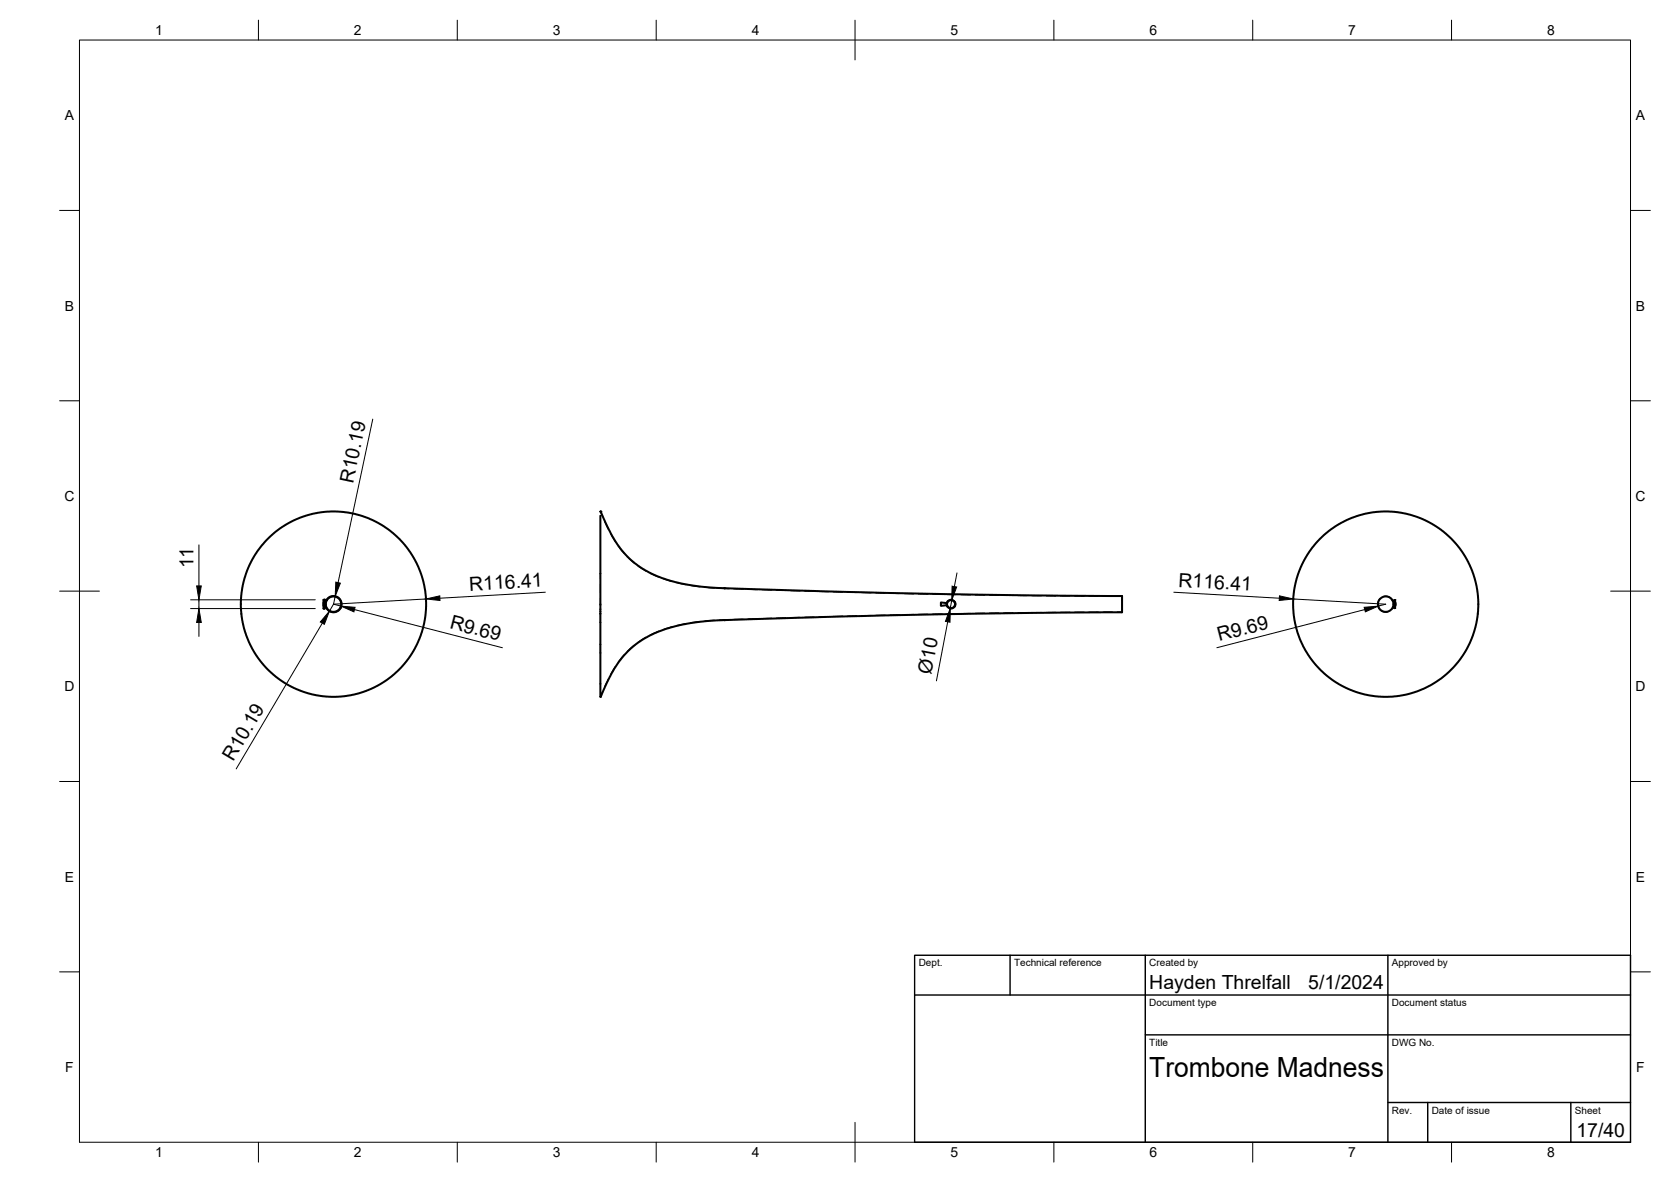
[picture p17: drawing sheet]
<svg xmlns="http://www.w3.org/2000/svg" width="420mm" height="297mm" viewBox="0 0 420 297" stroke-linecap="round" stroke-linejoin="round" font-family="sans-serif">
<defs><g id="words">
<text font-size="7" x="289" y="270.6">Trombone Madness</text>
<g font-size="4.9">
<text x="88.8" y="121.6" transform="rotate(-78 88.8 121.6)">R10.19</text>
<text x="48.6" y="142.9" transform="rotate(-90 48.6 142.9)">11</text>
<text x="118.1" y="148.4" transform="rotate(-3 118.1 148.4)">R116.41</text>
<text x="296.2" y="147.4" transform="rotate(3 296.2 147.4)">R116.41</text>
<text x="112.9" y="157.8" transform="rotate(14 112.9 157.8)">R9.69</text>
<text x="306.6" y="161.1" transform="rotate(-14 306.6 161.1)">R9.69</text>
<text x="234.2" y="169.6" transform="rotate(-79 234.2 169.6)">Ø10</text>
<text x="58.7" y="191.6" transform="rotate(-59 58.7 191.6)">R10.19</text>
<text x="289" y="248.5">Hayden Threlfall</text>
<text x="329" y="248.5">5/1/2024</text>
<text x="396.4" y="285.7">17/40</text>
</g>
<g font-size="3.5">
<text x="39" y="8.8">1</text>
<text x="89" y="8.8">2</text>
<text x="139" y="8.8">3</text>
<text x="189" y="8.8">4</text>
<text x="239" y="8.8">5</text>
<text x="289" y="8.8">6</text>
<text x="339" y="8.8">7</text>
<text x="389" y="8.8">8</text>
<text x="16.3" y="30.2">A</text>
<text x="411.3" y="30.2">A</text>
<text x="16.3" y="78">B</text>
<text x="411.3" y="78">B</text>
<text x="16.2" y="125.9">C</text>
<text x="411.2" y="125.9">C</text>
<text x="16.2" y="173.7">D</text>
<text x="411.2" y="173.7">D</text>
<text x="16.3" y="221.6">E</text>
<text x="411.3" y="221.6">E</text>
<text x="16.4" y="269.4">F</text>
<text x="411.4" y="269.4">F</text>
<text x="39" y="290.8">1</text>
<text x="89" y="290.8">2</text>
<text x="139" y="290.8">3</text>
<text x="189" y="290.8">4</text>
<text x="239" y="290.8">5</text>
<text x="289" y="290.8">6</text>
<text x="339" y="290.8">7</text>
<text x="389" y="290.8">8</text>
</g>
<g font-size="2.5">
<text x="231" y="242.9">Dept.</text>
<text x="255" y="242.9">Technical reference</text>
<text x="289" y="242.9">Created by</text>
<text x="350" y="242.9">Approved by</text>
<text x="289" y="252.8">Document type</text>
<text x="350" y="252.8">Document status</text>
<text x="289" y="262.9">Title</text>
<text x="350" y="262.9">DWG No.</text>
<text x="350" y="279.9">Rev.</text>
<text x="360" y="279.9">Date of issue</text>
<text x="396" y="279.9">Sheet</text>
</g>
</g></defs>
<!-- layer: Hidden -->
<g fill="none" stroke="#000" stroke-width=".25">
<path d="M151 128.6h.1M151 128.6l.5 1.3M152 130.9l1 2.2M153.5 134.2l1.2 2M155.4 137.2l1.5 1.9M157.7 139.9l1.8 1.6M81.3 152.4h.1M81.3 152.1l.3 .9M81.3 150.8h.4M81.3 152.8h.4M81.4 151.9l.3 .9zM81.6 150.7l-.3 .9"/>
<path d="M81.7 150.8l-.2 1.1zM151 150.3v1.7M151 146.7v2.4M151 144.2v1.3M151 154.2v2.2M151 153.1v.6M160.4 142.2l2 1.3M163.5 144.1l2.2 1M165.7 158.6l-2.2 1M166.8 145.5l2.2 .7M169 157.5l-2.2 .7M170.2 146.5l2.3 .5"/>
<path d="M172.5 156.7l-2.3 .5M173.7 147.2l2.3 .3M176 156.2l-2.3 .3M177.2 147.6l2.4 .2M179.6 155.8l-2.4 .2M180.8 147.9h1.3M182.1 147.9h.1M182.1 155.7h.1M182.1 155.7l-1.3 .1M182.1 147.9l1.2 .1M183.3 155.7h-1.2M184.5 148l2.4 .1"/>
<path d="M186.9 155.6h-2.4M188.1 148.1l2.4 .1M190.5 155.5h-2.4M191.6 148.2l2.4 .1M194 155.3l-2.4 .1M195.2 148.3l2.4 .1M197.6 155.2l-2.4 .1M198.8 148.4l2.4 .1M201.2 155.1l-2.4 .1M202.4 148.6h2.3M204.7 155l-2.3 .1M205.9 148.7h2.4"/>
<path d="M208.3 154.9l-2.4 .1M209.5 148.7l2.4 .1M211.9 154.8l-2.4 .1M213.1 148.9h2.4M215.5 154.7l-2.4 .1M216.6 148.9l2.4 .1M219 154.7h-2.4M220.2 149l2.4 .1M222.6 154.6h-2.4M223.8 149.1l2.4 .1M226.2 154.5h-2.4M227.4 149.2l2.3 .1"/>
<path d="M229.7 154.4l-2.3 .1M230.9 149.3h2.4M233.3 154.3l-2.4 .1M234.5 149.3l2.4 .1M236.9 154.3h-2.4M238.1 149.4h2.4M240.5 154.2h-2.4M241.6 149.5h2.4M244 154.1l-2.4 .1M245.2 149.5l2.4 .1M247.6 154.1h-2.4M248.8 149.6h2.4"/>
<path d="M251.2 154l-2.4 .1M252.3 149.6l2.4 .1M254.7 154h-2.4M255.9 149.7h2.4M258.3 154h-2.4M259.5 149.7h2.4M261.9 153.9h-2.4M263.1 149.8h2.4M265.5 153.9h-2.4M266.6 149.8h2.4M269 153.8l-2.4 .1M270.2 149.8h2.4"/>
<path d="M270.2 153.8h2.4M273.8 149.8l2.4 .1M276.2 153.8h-2.4M277.4 149.9h2.3M277.4 153.8h2.3M280.9 149.9h1.2M280.9 153.8h1.2M346.9 150.4l-.5 1.2 .3 1.3 1.1 .9h1.1M347.9 149.8l1.3 .1 .9 .7 .3 .5 .1 .9-.6 1.2M350.6 150.8h.3M350.6 152.8h.3M350.7 150.7h.1"/>
<path d="M350.9 151.4v.9M350.9 151.4v1.5l-.3 .1 .3-.9M350.9 151.4v-.7h-.3l.3 .9M151 162v2.1M151 175h.1M151.5 173.8l-.5 1.2M153 170.5l-1 2.2M154.7 167.4l-1.2 2.1M156.9 164.6l-1.5 1.8M159.5 162.1l-1.8 1.6M162.4 160.1l-2 1.3"/>
</g>
<!-- layer: Visible -->
<g fill="none" stroke="#000" stroke-width=".51">
<path d="M151 128.6l2.5 5.3 1.6 2.7 2 2.6 1.8 1.8 2.7 2 3.3 1.7 3.5 1.2 3.6 .9 4 .6 4.3 .4 26.8 .8 37.5 .8 37.5 .4v4.1l-37.5 .3-31.2 .7-33.1 1-6.8 .7-4.8 1.1-3.2 1.1-3.3 1.6-2.8 1.9-2.7 2.6-1.6 2.2-1.9 3.2-2.2 4.8v-45.5M81.3 151.4v.9M81.6 150.7h-.3v2.2l.3 .1M238.3 151.1a.63 .63 0 0 1-1 .4l-.7-.1v.9l1.4-.2a1.11 1.11 0 0 0 1.5 .8 1.11 1.11 0 0 0 .5-1.6 1.11 1.11 0 0 0-1.7-.2M350.6 150.8l.2 1.1zM350.8 151.9l-.2 .9z"/>
<circle cx="83.8" cy="151.8" r="23.3"/>
<circle cx="83.9" cy="151.8" r="1.93"/>
<circle cx="83.9" cy="151.8" r="2.04"/>
<circle cx="239.1" cy="151.8" r="1.01"/>
<circle cx="348.4" cy="151.8" r="23.3"/>
<circle cx="348.4" cy="151.8" r="1.93"/>
</g>
<g fill="#000">
<circle cx="151" cy="128.6" r=".25"/>
<circle cx="81.6" cy="150.7" r=".25"/>
<circle cx="182.1" cy="147.8" r=".25"/>
<circle cx="182.1" cy="155.8" r=".25"/>
</g>
<!-- layer: BORDER -->
<g fill="none" stroke="#000" stroke-width=".25">
<path d="M20 10.1h390v276.9h-390zM65 5.1v5M115 5.1v5M165 5.1v5M215 5.1v10M265 5.1v5M315 5.1v5M365 5.1v5M15 52.9h5M410 52.9h5M15 100.7h5M410 100.7h5"/>
<path d="M15 148.6h10M405 148.6h10M15 196.4h5M410 196.4h5M15 244.2h5M410 244.2h5M65 287v5M115 287v5M165 287v5M215 282.1v9.9M265 287v5M315 287v5"/>
<path d="M365 287v5"/>
</g>
<!-- layer: TITLEBLOCK -->
<path d="M230 240.1h180v46.9h-180zM230 250h180M254 240.1v9.9M288 240.1v46.9M349 240.1v46.9M288 260.1h122M349 277.1h61M359 277.1v9.9M395 277.1v9.9" fill="none" stroke="#000" stroke-width=".36"/>
<!-- layer: FD_Dimensions -->
<g fill="none" stroke="#000" stroke-width=".25">
<path d="M93.7 105.3l-8.7 41.1M50 136.9v10.3M47.9 152.9h31.4M47.9 150.7h31.4M50 150.7v2.2M50 156.4v3.5M81 156.6l-21.6 36.6M83.9 151.8l1.8 .5M83.9 151.8l-1.1 1.8M84.3 149.8l-.4 2M89.1 153.2l37.2 9.6M107.1 150.5l-23.2 1.3"/>
<path d="M137.1 148.8l-26.5 1.5M238.3 156.3l-2.8 14.8M239.3 150.8l-.3 2M240.6 144l-.6 3.4M295.1 148.8l26.6 1.5M325.2 150.5l23.2 1.3-1.9 .5M343.2 153.2l-37.2 9.6"/>
</g>
<path d="M50 152.9l.6 3.5h-1.2zM49.4 147.2h1.2l-.6 3.5zM82.8 153.6l-1.2 3.3-1.1-.6zM84.4 146.3l1.2 .2-1.3 3.3zM85.7 152.3l3.6 .3-.3 1.2zM107.1 150.5l3.5-.8v1.2zM239 152.8l-.1 3.6-1.2-.2zM239.4 147.3l1.1 .2-1.2 3.3zM321.7 149.7l3.5 .8-3.6 .4zM343 152.6l3.5-.3-3.2 1.5z" fill="#000" stroke="#000" stroke-width=".25"/>
<use href="#words"/>
</svg>
